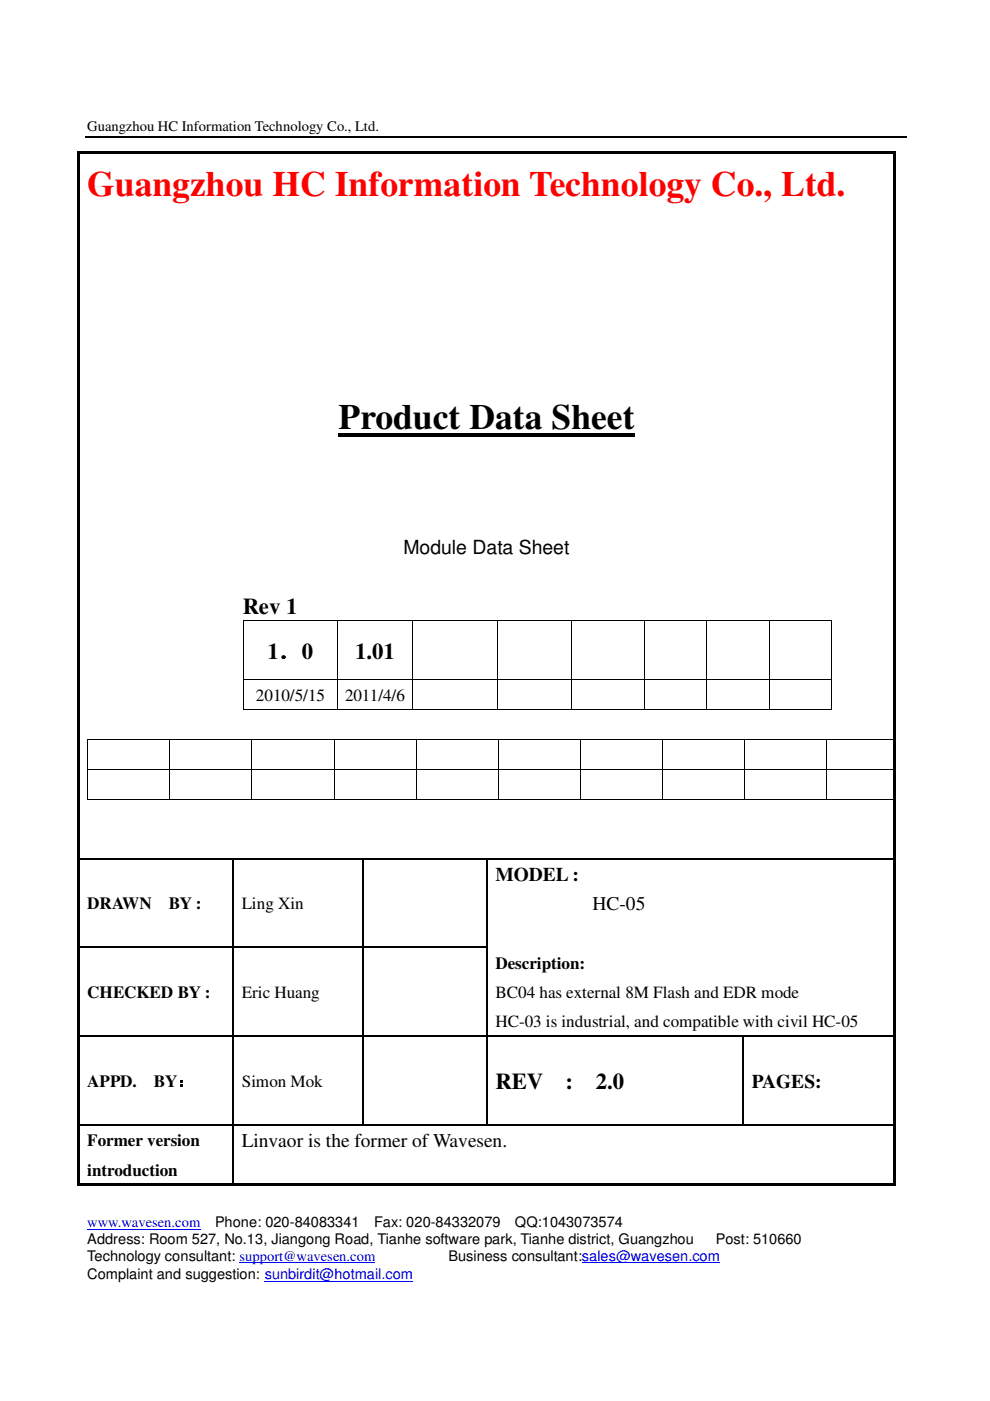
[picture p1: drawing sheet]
<svg xmlns="http://www.w3.org/2000/svg" width="210mm" height="297mm" viewBox="0 0 210 297" stroke-linecap="round" stroke-linejoin="round" font-family="sans-serif">
<defs><g id="words">
<text font-size="7.5" fill="#f00" x="18.5" y="41.5">Guangzhou HC Information Technology Co., Ltd.</text>
<text font-size="7.5" x="71.8" y="91">Product Data Sheet</text>
<g font-size="4.8">
<text x="51.5" y="130.2">Rev 1</text>
<text x="56.7" y="139.6">1．0</text>
<text x="75.3" y="139.6">1.01</text>
<text x="105" y="230.9">REV</text>
<text x="119.9" y="230.9">:</text>
<text x="126.3" y="230.9">2.0</text>
</g>
<g font-size="4.1">
<text x="85.6" y="117.5">Module Data Sheet</text>
<text x="105" y="186.8">MODEL :</text>
<text x="125.6" y="192.9">HC-05</text>
<text x="159.4" y="230.6">PAGES:</text>
<text x="51.3" y="243.2">Linvaor is the former of Wavesen.</text>
</g>
<g font-size="3.6">
<text x="54.3" y="148.5">2010/5/15</text>
<text x="73.2" y="148.5">2011/4/6</text>
<text x="18.5" y="192.8">DRAWN</text>
<text x="35.8" y="192.8">BY :</text>
<text x="51.3" y="192.7">Ling Xin</text>
<text x="105" y="205.4">Description:</text>
<text x="18.5" y="211.6">CHECKED BY :</text>
<text x="51.3" y="211.5">Eric Huang</text>
<text x="105" y="211.5">BC04 has external 8M Flash and EDR mode</text>
<text x="105" y="217.7">HC-03 is industrial, and compatible with civil HC-05</text>
<text x="18.5" y="230.4">APPD.</text>
<text x="32.6" y="230.4">BY：</text>
<text x="51.3" y="230.4">Simon Mok</text>
<text x="18.5" y="243.1">Former version</text>
<text x="18.5" y="249.3">introduction</text>
</g>
<text font-size="3.6" fill="#222" x="54.3" y="271.3">:</text>
<g font-size="3.1">
<text x="18.5" y="27.8">Guangzhou HC Information Technology Co., Ltd.</text>
<text x="18.5" y="263.8">Address: Room 527, No.13, Jiangong Road, Tianhe software park, Tianhe district, Guangzhou</text>
<text x="45.6" y="260.2">Phone: 020-84083341</text>
<text x="79.3" y="260.2">Fax: 020-84332079</text>
<text x="109.2" y="260.2">QQ:1043073574</text>
<text x="151.8" y="263.8">Post: 510660</text>
<text x="18.5" y="267.3">Technology consultant: support@wavesen.com</text>
<text x="95.1" y="267.3">Business consultant:sales@wavesen.com</text>
<text x="18.5" y="271.3">Complaint and suggestion sunbirdit@hotmail.com</text>
</g>
<text font-size="3.1" fill="#00f" x="18.5" y="260.2">www.wavesen.com</text>
</g></defs>
<g fill="none" stroke="#000" stroke-width=".25">
<path d="M18 29h174.2M16.9 182.1h32.4M49.4 182.2v18.5M49.5 182.1h27.3M76.9 182.2v18.5M77 182.1h26M103.2 182.2v18.5M103.3 182.1h86.1M16.9 200.9h32.4M16.9 219.7h32.4M49.4 201v18.5M49.4 219.8v18.6"/>
<path d="M49.5 200.9h27.3M49.5 219.7h27.3M76.9 201v18.5M76.9 219.8v18.6M77 200.9h26M77 219.7h26M103.2 201v18.5M103.2 219.8v18.6M103.3 219.7h54.1M157.6 219.8v18.6M157.7 219.7h31.7M16.9 238.5h32.4"/>
<path d="M49.4 238.6v12.4M49.5 238.5h27.3M77 238.5h26M103.3 238.5h54.1M157.7 238.5h31.7"/>
</g>
<path d="M18.5 260.6h24M50.8 267.7h28.8M56.1 271.7h31.4M123.4 267.7h29.2" fill="none" stroke="#00f" stroke-width=".21"/>
<g fill="#000">
<path d="M16.4 32h.5v.6h-.5zM16.9 32h172.5v.6h-172.5zM189.4 32h.5v.6h-.5zM71.8 91.8h62.8v.7h-62.8zM51.5 131.5h.1v.2h-.1zM71.5 131.5h.2v.2h-.2zM87.3 131.5h.2v.2h-.2zM105.4 131.5h.2v.2h-.2zM121 131.5h.2v.2h-.2zM136.6 131.5h.2v.2h-.2zM149.8 131.5h.1v.2h-.1zM163 131.5l.1 .2z"/>
<path d="M176.1 131.5h.2v.2h-.2zM18.5 156.7h.2v.2h-.2zM35.9 156.7h.2v.2h-.2zM51.5 144h.1v.2h-.1zM51.5 150.4h.1v.1h-.1zM53.3 156.7l.2 .2zM70.7 156.7h.2v.2h-.2zM71.5 144h.2v.2h-.2zM71.5 150.4h.2v.1h-.2zM87.3 144h.2v.2h-.2zM87.3 150.4h.2v.1h-.2zM88.1 156.7h.2v.2h-.2z"/>
<path d="M105.4 144h.2v.2h-.2zM105.4 150.4h.2v.1h-.2zM105.6 156.7h.1v.2h-.1zM121 144h.2v.2h-.2zM121 150.4h.2v.1h-.2zM122.9 156.7h.2v.2h-.2zM136.6 144h.2v.2h-.2zM136.6 150.4h.2v.1h-.2zM140.4 156.7h.1v.2h-.1zM149.8 144h.1v.2h-.1zM149.8 150.4h.1v.1h-.1zM157.8 156.7h.1v.2h-.1z"/>
<path d="M163 144l.1 .2zM163 150.4l.1 .1zM175.2 156.7h.2v.2h-.2zM176.1 144h.2v.2h-.2zM176.1 150.4h.2v.1h-.2zM18.5 163.1h.2v.2h-.2zM18.5 169.5l.2 .1zM35.9 163.1h.2v.2h-.2zM35.9 169.5l.2 .1zM53.3 163.1l.2 .2zM53.3 169.5l.2 .1zM70.7 163.1h.2v.2h-.2z"/>
<path d="M70.7 169.5l.2 .1zM88.1 163.1h.2v.2h-.2zM88.1 169.5l.2 .1zM105.6 163.1h.1v.2h-.1zM105.6 169.5l.1 .1zM122.9 163.1h.2v.2h-.2zM122.9 169.5l.2 .1zM140.4 163.1h.1v.2h-.1zM140.4 169.5l.1 .1zM157.8 163.1h.1v.2h-.1zM157.8 169.5l.1 .1zM175.2 163.1h.2v.2h-.2z"/>
<path d="M175.2 169.5l.2 .1zM16.4 32.6h.5v149.3h-.5zM16.4 181.9h.5v.3h-.5zM49.3 181.9h.2v.3h-.2zM76.8 181.9h.2v.3h-.2zM103 181.9h.3v.3h-.3zM189.4 32.6h.5v149.3h-.5zM189.4 181.9h.5v.3h-.5zM16.4 182.2h.5v18.5h-.5zM16.4 200.7h.5v.3h-.5zM16.4 201h.5v18.5h-.5zM16.4 219.5h.5v.3h-.5z"/>
<path d="M49.3 200.7h.2v.3h-.2zM49.3 219.5h.2v.3h-.2zM76.8 200.7h.2v.3h-.2zM76.8 219.5h.2v.3h-.2zM103 200.7h.3v.3h-.3zM103 219.5h.3v.3h-.3zM157.4 219.5h.3v.3h-.3zM189.4 182.2h.5v18.5h-.5zM189.4 200.7h.5v.3h-.5zM189.4 201h.5v18.5h-.5zM189.4 219.5h.5v.3h-.5zM16.4 219.8h.5v18.6h-.5z"/>
<path d="M16.4 238.4h.5v.2h-.5zM49.3 238.4h.2v.2h-.2zM76.8 238.4h.2v.2h-.2zM103 238.4h.3v.2h-.3zM157.4 238.4h.3v.2h-.3zM189.4 219.8h.5v18.6h-.5zM189.4 238.4h.5v.2h-.5zM16.4 238.6h.5v12.4h-.5zM16.4 251h.5v.5h-.5zM16.9 251h32.4v.5h-32.4zM49.3 251h.5v.5h-.5zM49.8 251h139.6v.5h-139.6z"/>
<path d="M189.4 238.6h.5v12.4h-.5zM189.4 251h.5v.5h-.5z"/>
</g>
<g fill="none" stroke="#000" stroke-width=".21">
<path d="M51.6 131.7v12.3M51.6 131.6h19.9M71.6 131.7v12.3M71.7 131.6h15.6M87.4 131.7v12.3M87.5 131.6h17.9M105.5 131.7v12.3M105.6 131.6h15.4M121.1 131.7v12.3M121.2 131.6h15.4M136.7 131.7v12.3M136.8 131.6h13"/>
<path d="M149.9 131.7v12.3M149.9 131.6h13.1M163 131.7v12.3M163.1 131.6h13M176.2 131.7v12.3M18.6 156.9v6.2M18.7 156.8h17.2M36 156.9v6.2M36.1 156.8h17.2M51.6 144.2v6.2M51.6 144.1h19.9M51.6 150.5h19.9"/>
<path d="M53.4 156.9v6.2M53.5 156.8h17.2M70.8 156.9v6.2M70.9 156.8h17.2M71.6 144.2v6.2M71.7 144.1h15.6M71.7 150.5h15.6M87.4 144.2v6.2M87.5 144.1h17.9M87.5 150.5h17.9M88.2 156.9v6.2M88.3 156.8h17.3"/>
<path d="M105.5 144.2v6.2M105.6 144.1h15.4M105.6 150.5h15.4M105.7 156.9v6.2M105.7 156.8h17.2M121.1 144.2v6.2M121.2 144.1h15.4M121.2 150.5h15.4M123 156.9v6.2M123.1 156.8h17.3M136.7 144.2v6.2M136.8 144.1h13"/>
<path d="M136.8 150.5h13M140.5 156.9v6.2M140.5 156.8h17.3M149.9 144.2v6.2M149.9 144.1h13.1M149.9 150.5h13.1M157.9 156.9v6.2M157.9 156.8h17.3M163 144.2v6.2M163.1 144.1h13M163.1 150.5h13M175.3 156.9v6.2"/>
<path d="M175.4 156.8h14M176.2 144.2v6.2M18.6 163.3v6.2M18.7 163.2h17.2M18.7 169.5h17.2M36 163.3v6.2M36.1 163.2h17.2M36.1 169.5h17.2M53.4 163.3v6.2M53.5 163.2h17.2M53.5 169.5h17.2M70.8 163.3v6.2"/>
<path d="M70.9 163.2h17.2M70.9 169.5h17.2M88.2 163.3v6.2M88.3 163.2h17.3M88.3 169.5h17.3M105.7 163.3v6.2M105.7 163.2h17.2M105.7 169.5h17.2M123 163.3v6.2M123.1 163.2h17.3M123.1 169.5h17.3M140.5 163.3v6.2"/>
<path d="M140.5 163.2h17.3M140.5 169.5h17.3M157.9 163.3v6.2M157.9 163.2h17.3M157.9 169.5h17.3M175.3 163.3v6.2M175.4 163.2h14M175.4 169.5h14"/>
</g>
<use href="#words"/>
</svg>
